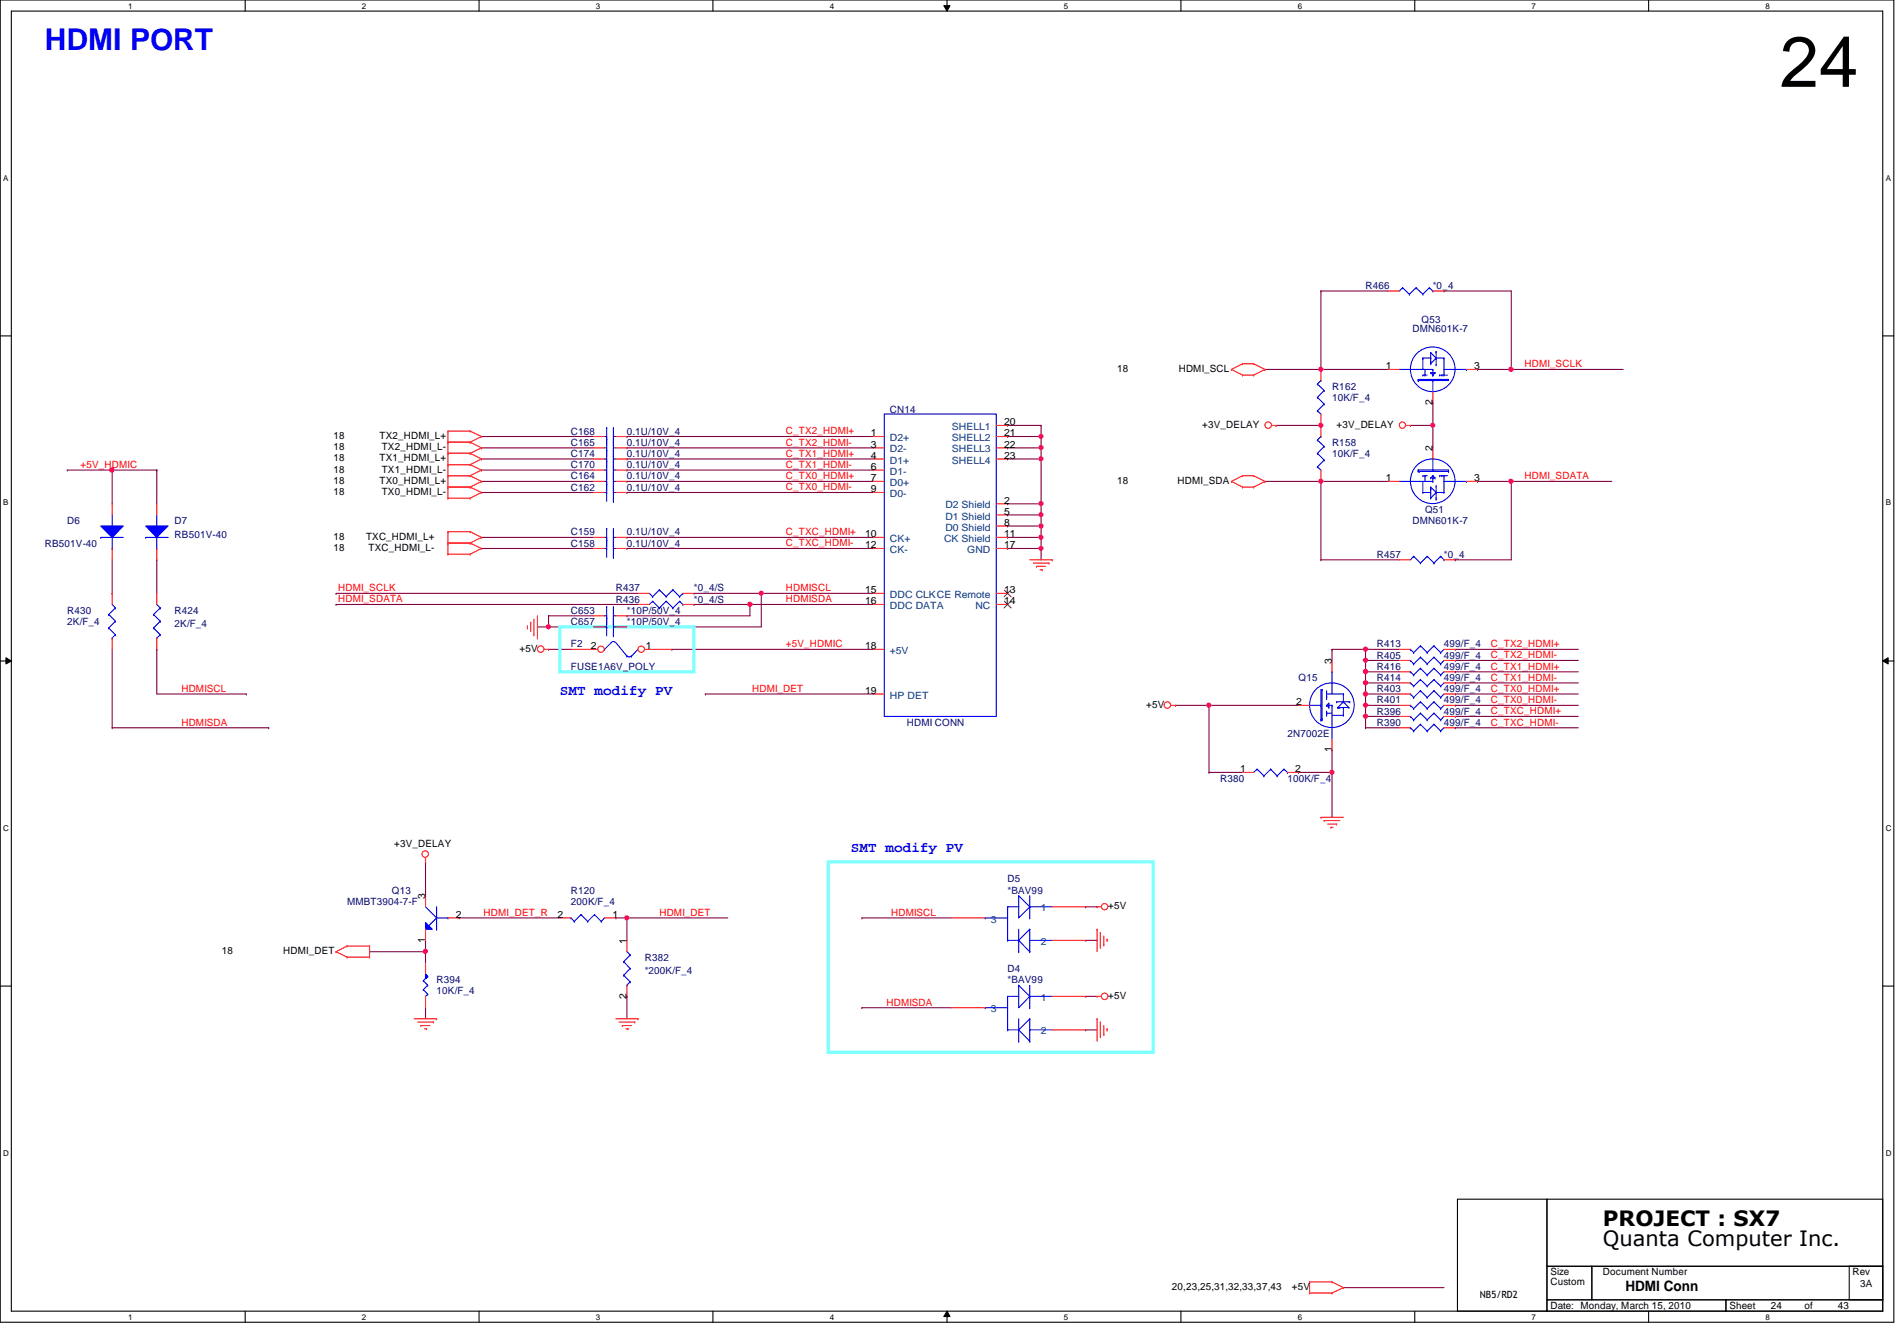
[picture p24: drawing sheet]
<svg xmlns="http://www.w3.org/2000/svg" width="297mm" height="210mm" viewBox="0 0 297 210" stroke-linecap="round" stroke-linejoin="round" font-family="sans-serif">
<defs><g id="words">
<text font-size="11.2" x="278.7" y="13.6">24</text>
<text font-size="4.7" fill="#00f" x="7" y="7.8">HDMI PORT</text>
<g font-size="3.3">
<text x="251" y="191.9">PROJECT : SX7</text>
<text x="251" y="195">Quanta Computer Inc.</text>
</g>
<g font-size="2.2" fill="#00f">
<text x="87.7" y="108.8">SMT modify PV</text>
<text x="133.2" y="133.3">SMT modify PV</text>
</g>
<text font-size="2.2" x="254.5" y="202">HDMI Conn</text>
<g font-size="1.6" fill="#000080">
<text x="213.8" y="45.3">R466</text>
<text x="224.4" y="45.3">*0_4</text>
<text x="221.2" y="51.9">DMN601K-7</text>
<text x="222.6" y="50.5">Q53</text>
<text x="139.4" y="64.7">CN14</text>
<text x="208.6" y="61">R162</text>
<text x="208.6" y="62.8">10K/F_4</text>
<text x="89.4" y="69.8">C165</text>
<text x="89.4" y="71.5">C174</text>
<text x="89.4" y="68">C168</text>
<text x="98.2" y="69.8">0.1U/10V_4</text>
<text x="98.2" y="71.5">0.1U/10V_4</text>
<text x="98.2" y="68">0.1U/10V_4</text>
<text x="208.6" y="69.8">R158</text>
<text x="208.6" y="71.5">10K/F_4</text>
<text x="89.4" y="76.8">C162</text>
<text x="89.4" y="75">C164</text>
<text x="89.4" y="73.3">C170</text>
<text x="98.2" y="76.8">0.1U/10V_4</text>
<text x="98.2" y="75">0.1U/10V_4</text>
<text x="98.2" y="73.3">0.1U/10V_4</text>
<text x="10.5" y="82">D6</text>
<text x="27.3" y="82">D7</text>
<text x="89.4" y="83.8">C159</text>
<text x="98.2" y="83.8">0.1U/10V_4</text>
<text x="221.2" y="82">DMN601K-7</text>
<text x="223.1" y="80.3">Q51</text>
<text x="7" y="85.6">RB501V-40</text>
<text x="27.3" y="84.2">RB501V-40</text>
<text x="89.4" y="85.6">C158</text>
<text x="98.2" y="85.6">0.1U/10V_4</text>
<text x="215.6" y="87.3">R457</text>
<text x="226.1" y="87.3">*0_4</text>
<text x="96.4" y="94.3">R436</text>
<text x="96.4" y="92.5">R437</text>
<text x="108.7" y="94.3">*0_4/S</text>
<text x="108.7" y="92.5">*0_4/S</text>
<text x="10.5" y="96.1">R430</text>
<text x="10.5" y="97.8">2K/F_4</text>
<text x="27.3" y="96.1">R424</text>
<text x="27.3" y="98.2">2K/F_4</text>
<text x="89.4" y="97.8">C657</text>
<text x="89.4" y="101.3">F2</text>
<text x="89.4" y="96.1">C653</text>
<text x="98.2" y="97.8">*10P/50V_4</text>
<text x="98.2" y="96.1">*10P/50V_4</text>
<text x="215.6" y="101.3">R413</text>
<text x="226.1" y="101.3">499/F_4</text>
<text x="89.4" y="104.8">FUSE1A6V_POLY</text>
<text x="203.3" y="106.6">Q15</text>
<text x="215.6" y="103.1">R405</text>
<text x="215.6" y="106.6">R414</text>
<text x="215.6" y="104.8">R416</text>
<text x="226.1" y="103.1">499/F_4</text>
<text x="226.1" y="106.6">499/F_4</text>
<text x="226.1" y="104.8">499/F_4</text>
<text x="142" y="113.6">HDMI CONN</text>
<text x="215.6" y="110.1">R401</text>
<text x="215.6" y="113.6">R390</text>
<text x="215.6" y="111.8">R396</text>
<text x="215.6" y="108.3">R403</text>
<text x="226.1" y="110.1">499/F_4</text>
<text x="226.1" y="113.6">499/F_4</text>
<text x="226.1" y="111.8">499/F_4</text>
<text x="226.1" y="108.3">499/F_4</text>
<text x="201.6" y="115.4">2N7002E</text>
<text x="191" y="122.3">R380</text>
<text x="201.6" y="122.3">100K/F_4</text>
<text x="54.4" y="141.6">MMBT3904-7-F</text>
<text x="61.4" y="139.9">Q13</text>
<text x="89.4" y="139.9">R120</text>
<text x="89.4" y="141.6">200K/F_4</text>
<text x="157.8" y="138.1">D5</text>
<text x="157.8" y="139.9">*BAV99</text>
<text x="68.4" y="153.9">R394</text>
<text x="68.4" y="155.7">10K/F_4</text>
<text x="101" y="150.4">R382</text>
<text x="101" y="152.5">*200K/F_4</text>
<text x="157.8" y="152.1">D4</text>
<text x="157.8" y="153.9">*BAV99</text>
</g>
<g font-size="1.6">
<text x="174.9" y="58.2">18</text>
<text x="184.6" y="58.2">HDMI_SCL</text>
<text x="217" y="57.8">1</text>
<text x="230.8" y="57.8">3</text>
<text x="224.3" y="63.5" transform="rotate(-90 224.3 63.5)">2</text>
<text x="52.2" y="68.7">18</text>
<text x="52.2" y="70.5">18</text>
<text x="59.4" y="68.7">TX2_HDMI_L+</text>
<text x="59.8" y="70.5">TX2_HDMI_L-</text>
<text x="136.4" y="68.3">1</text>
<text x="136.4" y="70.1">3</text>
<text x="136.4" y="71.8">4</text>
<text x="157.2" y="66.5">20</text>
<text x="157.2" y="68.3">21</text>
<text x="157.2" y="70.1">22</text>
<text x="157.2" y="71.8">23</text>
<text x="188.3" y="67">+3V_DELAY</text>
<text x="209.3" y="67">+3V_DELAY</text>
<text x="224.3" y="70.6" transform="rotate(-90 224.3 70.6)">2</text>
<text x="52.2" y="72.2">18</text>
<text x="52.2" y="75.7">18</text>
<text x="52.2" y="74">18</text>
<text x="52.2" y="77.5">18</text>
<text x="59.4" y="72.2">TX1_HDMI_L+</text>
<text x="59.4" y="75.7">TX0_HDMI_L+</text>
<text x="59.8" y="74">TX1_HDMI_L-</text>
<text x="59.8" y="77.5">TX0_HDMI_L-</text>
<text x="136.4" y="75.3">7</text>
<text x="136.4" y="77">9</text>
<text x="136.4" y="73.5">6</text>
<text x="174.9" y="75.7">18</text>
<text x="184.4" y="75.7">HDMI_SDA</text>
<text x="217" y="75.3">1</text>
<text x="230.8" y="75.3">3</text>
<text x="157.2" y="80.6">5</text>
<text x="157.2" y="78.8">2</text>
<text x="157.2" y="82.3">8</text>
<text x="52.2" y="84.5">18</text>
<text x="52.2" y="86.2">18</text>
<text x="57.3" y="84.5">TXC_HDMI_L+</text>
<text x="57.7" y="86.2">TXC_HDMI_L-</text>
<text x="135.5" y="84.1">10</text>
<text x="135.5" y="85.8">12</text>
<text x="157.2" y="84.1">11</text>
<text x="157.2" y="85.8">17</text>
<text x="135.5" y="92.8">15</text>
<text x="135.5" y="94.6">16</text>
<text x="157.2" y="92.8">13</text>
<text x="157.2" y="94.6">14</text>
<text x="92.5" y="101.6">2</text>
<text x="101.1" y="101.6">1</text>
<text x="135.5" y="101.6">18</text>
<text x="81.4" y="102">+5V</text>
<text x="208.5" y="103.9" transform="rotate(-90 208.5 103.9)">3</text>
<text x="135.5" y="108.6">19</text>
<text x="179.5" y="110.8">+5V</text>
<text x="202.9" y="110.4">2</text>
<text x="208.5" y="117.8" transform="rotate(-90 208.5 117.8)">1</text>
<text x="194.2" y="120.9">1</text>
<text x="202.8" y="120.9">2</text>
<text x="61.7" y="132.5">+3V_DELAY</text>
<text x="66.6" y="140.7" transform="rotate(-90 66.6 140.7)">3</text>
<text x="71.4" y="143.6">2</text>
<text x="87.3" y="143.6">2</text>
<text x="95.9" y="143.6">1</text>
<text x="173.5" y="142.3">+5V</text>
<text x="34.7" y="149.4">18</text>
<text x="44.4" y="149.4">HDMI_DET</text>
<text x="66.6" y="147.6" transform="rotate(-90 66.6 147.6)">1</text>
<text x="98.1" y="147.7" transform="rotate(-90 98.1 147.7)">1</text>
<text x="98.1" y="156.3" transform="rotate(-90 98.1 156.3)">2</text>
<text x="173.5" y="156.3">+5V</text>
<text x="183.5" y="201.9">20,23,25,31,32,33,37,43</text>
<text x="202.3" y="201.9">+5V</text>
<text x="231.7" y="203.2">NB5/RD2</text>
<text x="242.8" y="201.2">Custom</text>
<text x="242.8" y="199.6">Size</text>
<text x="251" y="199.6">Document Number</text>
<text x="290.1" y="199.6">Rev</text>
<text x="291.3" y="201.4">3A</text>
<text x="242.8" y="204.9">Date: Monday, March 15, 2010</text>
<text x="270.8" y="204.9">Sheet</text>
<text x="277.3" y="204.9">24</text>
<text x="282.5" y="204.9">of</text>
<text x="287.8" y="204.9">43</text>
</g>
<g font-size="1.6" fill="#f00">
<text x="238.7" y="57.5">HDMI_SCLK</text>
<text x="123.1" y="68">C_TX2_HDMI+</text>
<text x="123.1" y="69.8">C_TX2_HDMI-</text>
<text x="123.1" y="71.5">C_TX1_HDMI+</text>
<text x="12.6" y="73.2">+5V_HDMIC</text>
<text x="123.1" y="73.2">C_TX1_HDMI-</text>
<text x="123.1" y="75">C_TX0_HDMI+</text>
<text x="123.1" y="76.8">C_TX0_HDMI-</text>
<text x="238.7" y="75">HDMI_SDATA</text>
<text x="123.1" y="83.8">C_TXC_HDMI+</text>
<text x="123.1" y="85.5">C_TXC_HDMI-</text>
<text x="53" y="94.3">HDMI_SDATA</text>
<text x="53" y="92.5">HDMI_SCLK</text>
<text x="123.1" y="92.5">HDMISCL</text>
<text x="123.1" y="94.3">HDMISDA</text>
<text x="123.1" y="101.3">+5V_HDMIC</text>
<text x="233.5" y="101.3">C_TX2_HDMI+</text>
<text x="233.5" y="104.8">C_TX1_HDMI+</text>
<text x="233.5" y="106.6">C_TX1_HDMI-</text>
<text x="233.5" y="103">C_TX2_HDMI-</text>
<text x="28.4" y="113.6">HDMISDA</text>
<text x="28.4" y="108.3">HDMISCL</text>
<text x="117.8" y="108.3">HDMI_DET</text>
<text x="233.5" y="108.3">C_TX0_HDMI+</text>
<text x="233.5" y="110.1">C_TX0_HDMI-</text>
<text x="233.5" y="111.8">C_TXC_HDMI+</text>
<text x="233.5" y="113.6">C_TXC_HDMI-</text>
<text x="75.7" y="143.3">HDMI_DET_R</text>
<text x="103.2" y="143.3">HDMI_DET</text>
<text x="139.5" y="143.3">HDMISCL</text>
<text x="138.8" y="157.4">HDMISDA</text>
</g>
<g font-size="1.6" fill="#004080">
<text x="139.4" y="69">D2+</text>
<text x="139.4" y="70.8">D2-</text>
<text x="149.1" y="67.3">SHELL1</text>
<text x="149.1" y="69">SHELL2</text>
<text x="149.1" y="70.8">SHELL3</text>
<text x="139.4" y="76.1">D0+</text>
<text x="139.4" y="77.8">D0-</text>
<text x="139.4" y="72.6">D1+</text>
<text x="139.4" y="74.3">D1-</text>
<text x="149.1" y="72.6">SHELL4</text>
<text x="148" y="81.3">D1 Shield</text>
<text x="148" y="79.6">D2 Shield</text>
<text x="148" y="83.1">D0 Shield</text>
<text x="139.4" y="84.8">CK+</text>
<text x="139.4" y="86.6">CK-</text>
<text x="147.8" y="84.8">CK Shield</text>
<text x="151.5" y="86.6">GND</text>
<text x="139.4" y="93.6">DDC CLKCE Remote</text>
<text x="139.4" y="95.3">DDC DATA</text>
<text x="152.7" y="95.3">NC</text>
<text x="139.4" y="102.4">+5V</text>
<text x="139.4" y="109.3">HP DET</text>
<text x="163" y="142.7">1</text>
<text x="155.1" y="144.4">3</text>
<text x="163" y="147.9">2</text>
<text x="155.1" y="158.5">3</text>
<text x="163" y="156.7">1</text>
<text x="163" y="161.9">2</text>
</g>
<g font-size="1.3">
<text x="20.1" y="1.4">1</text>
<text x="56.7" y="1.4">2</text>
<text x="93.3" y="1.4">3</text>
<text x="129.9" y="1.4">4</text>
<text x="166.6" y="1.4">5</text>
<text x="203.2" y="1.4">6</text>
<text x="239.8" y="1.4">7</text>
<text x="276.4" y="1.4">8</text>
<text x=".5" y="28.3">A</text>
<text x="295.3" y="28.3">A</text>
<text x=".5" y="79.1">B</text>
<text x="295.3" y="79.1">B</text>
<text x=".5" y="130">C</text>
<text x="295.3" y="130">C</text>
<text x=".5" y="180.9">D</text>
<text x="295.3" y="180.9">D</text>
<text x="20.1" y="206.6">1</text>
<text x="56.7" y="206.6">2</text>
<text x="93.3" y="206.6">3</text>
<text x="129.9" y="206.6">4</text>
<text x="166.6" y="206.6">5</text>
<text x="203.2" y="206.6">6</text>
<text x="239.8" y="206.6">7</text>
<text x="276.4" y="206.6">8</text>
</g>
</g></defs>
<path d="M0 0h296.5v207h-296.5zM1.8 1.7h293v203.5h-293z" fill="none" stroke="#000" stroke-width=".17"/>
<g fill="#fff">
<path d="M20.1 .2h.6v1.4h-.6z"/>
<path d="M20.1 205.4h.6v1.4h-.6z"/>
</g>
<path d="M38.4 0v1.7M38.4 205.2v1.8" fill="none" stroke="#000" stroke-width=".17"/>
<g fill="#fff">
<path d="M56.7 .2h.7v1.4h-.7z"/>
<path d="M56.7 205.4h.7v1.4h-.7z"/>
</g>
<path d="M75 0v1.7M75 205.2v1.8" fill="none" stroke="#000" stroke-width=".17"/>
<g fill="#fff">
<path d="M93.3 .2h.7v1.4h-.7z"/>
<path d="M93.3 205.4h.7v1.4h-.7z"/>
</g>
<path d="M111.6 0v1.7M111.6 205.2v1.8" fill="none" stroke="#000" stroke-width=".17"/>
<g fill="#fff">
<path d="M129.9 .2h.7v1.4h-.7z"/>
<path d="M129.9 205.4h.7v1.4h-.7z"/>
</g>
<path d="M148.3 0v1.7M148.3 205.2v1.8" fill="none" stroke="#000" stroke-width=".17"/>
<path d="M147.8 .9h1l-.5 .8zM148.3 205.2l.5 .9h-1z" fill="#000"/>
<path d="M147.8 .9h1l-.5 .8zM148.3 205.2l.5 .9h-1z" fill="none" stroke="#000" stroke-width=".16"/>
<g fill="#fff">
<path d="M166.6 .2h.7v1.4h-.7z"/>
<path d="M166.6 205.4h.7v1.4h-.7z"/>
</g>
<path d="M184.9 0v1.7M184.9 205.2v1.8" fill="none" stroke="#000" stroke-width=".17"/>
<g fill="#fff">
<path d="M203.2 .2h.7v1.4h-.7z"/>
<path d="M203.2 205.4h.7v1.4h-.7z"/>
</g>
<path d="M221.5 0v1.7M221.5 205.2v1.8" fill="none" stroke="#000" stroke-width=".17"/>
<g fill="#fff">
<path d="M239.8 .2h.7v1.4h-.7z"/>
<path d="M239.8 205.4h.7v1.4h-.7z"/>
</g>
<path d="M258.1 0v1.7M258.1 205.2v1.8" fill="none" stroke="#000" stroke-width=".17"/>
<g fill="#fff">
<path d="M276.4 .2h.7v1.4h-.7z"/>
<path d="M276.4 205.4h.7v1.4h-.7z"/>
<path d="M.5 27.1h.8v1.4h-.8z"/>
<path d="M295.3 27.1h.8v1.4h-.8z"/>
<path d="M.5 78h.8v1.4h-.8z"/>
<path d="M295.3 78h.8v1.4h-.8z"/>
</g>
<path d="M0 52.6h1.8M294.8 52.6h1.7" fill="none" stroke="#000" stroke-width=".17"/>
<g fill="#fff">
<path d="M.5 128.9h.9v1.4h-.9z"/>
<path d="M295.3 128.9h.9v1.4h-.9z"/>
</g>
<path d="M0 103.5h1.8M294.8 103.5h1.7" fill="none" stroke="#000" stroke-width=".17"/>
<path d="M.9 103l.9 .5-.9 .4zM294.8 103.5l.9-.5v.9z" fill="#000"/>
<path d="M.9 103l.9 .5-.9 .4zM294.8 103.5l.9-.5v.9z" fill="none" stroke="#000" stroke-width=".16"/>
<g fill="#fff">
<path d="M.5 179.7h.9v1.4h-.9z"/>
<path d="M295.3 179.7h.9v1.4h-.9z"/>
</g>
<path d="M0 154.3h1.8M294.8 154.3h1.7" fill="none" stroke="#000" stroke-width=".17"/>
<path d="M85.9 96.4h.1M85.9 96.4h7M163 84.1h.1M163 84.1v1.8" fill="none" stroke="#800040" stroke-width=".17"/>
<circle cx="163" cy="84.1" r=".32" fill="#f0f"/>
<circle cx="163" cy="84.1" r=".32" fill="none" stroke="#f0f" stroke-width=".17"/>
<path d="M84.2 98.1h.1M84.2 98.1h1.7M163 80.6h.1M163 80.6v1.7" fill="none" stroke="#800040" stroke-width=".17"/>
<circle cx="163" cy="80.6" r=".32" fill="#f0f"/>
<circle cx="163" cy="80.6" r=".32" fill="none" stroke="#f0f" stroke-width=".17"/>
<path d="M85.9 96.4h.1M85.9 98.1h.1M85.9 96.4v1.7M85.9 98.1h7M98.2 96.4h.1M98.2 96.4h19.2" fill="none" stroke="#800040" stroke-width=".17"/>
<circle cx="85.9" cy="98.1" r=".32" fill="#f0f"/>
<circle cx="85.9" cy="98.1" r=".32" fill="none" stroke="#f0f" stroke-width=".17"/>
<g fill="none" stroke="#800040" stroke-width=".17">
<path d="M75.4 68.3h.1M75.4 70.1h.1M75.4 68.3h17.5M75.4 70.1h17.5M98.2 68.3h.1M98.2 70.1h.1M98.2 68.3h38.5M98.2 70.1h38.5M157.8 66.6h.1M157.8 68.3h.1M157.8 70.1h.1M157.8 71.8h.1"/>
<path d="M157.8 78.9h.1M157.8 68.3h5.2M157.8 70.1h5.2M157.8 66.6h5.2M157.8 71.8h5.2M157.8 78.9h5.2M52.6 94.6h.1M52.6 94.6h47.3M75.4 84.1h.1M75.4 85.9h.1M75.4 84.1h17.5M75.4 85.9h17.5"/>
<path d="M98.2 85.9h.1M98.2 85.9h38.5M108.7 94.6h.1M108.7 94.6h8.7M117.4 94.6h.1M117.4 94.6v1.8M119.2 92.9h.1M119.2 92.9h17.5M157.8 80.6h.1M157.8 82.3h.1M157.8 84.1h.1M157.8 84.1h5.2"/>
<path d="M157.8 80.6h5.2M157.8 82.3h5.2M85.9 101.6h.1M85.9 101.6h3.5M105.2 101.6h.1M105.2 101.6h31.5M110.4 108.6h.1M110.4 108.6h26.3M170 141.9h.1M170 141.9h1.8"/>
</g>
<circle cx="119.2" cy="92.9" r=".32" fill="#f0f"/>
<circle cx="119.2" cy="92.9" r=".32" fill="none" stroke="#f0f" stroke-width=".17"/>
<path d="M157.8 85.9h.1M157.8 85.9h5.2" fill="none" stroke="#800040" stroke-width=".17"/>
<circle cx="163" cy="85.8" r=".32" fill="#f0f"/>
<circle cx="163" cy="85.8" r=".32" fill="none" stroke="#f0f" stroke-width=".17"/>
<path d="M163 66.6h.1M163 68.3h.1M163 66.6v3.5" fill="none" stroke="#800040" stroke-width=".17"/>
<circle cx="163" cy="68.3" r=".32" fill="#f0f"/>
<circle cx="163" cy="68.3" r=".32" fill="none" stroke="#f0f" stroke-width=".17"/>
<path d="M163 71.8h.1M163 71.8v7.1" fill="none" stroke="#800040" stroke-width=".17"/>
<circle cx="163" cy="71.8" r=".32" fill="#f0f"/>
<circle cx="163" cy="71.8" r=".32" fill="none" stroke="#f0f" stroke-width=".17"/>
<path d="M163 82.3h.1M163 82.3v1.8" fill="none" stroke="#800040" stroke-width=".17"/>
<circle cx="163" cy="82.3" r=".33" fill="#f0f"/>
<circle cx="163" cy="82.3" r=".33" fill="none" stroke="#f0f" stroke-width=".17"/>
<path d="M163 78.9h.1M163 78.9v1.7M163 85.9h.1M163 85.9v1.7" fill="none" stroke="#800040" stroke-width=".17"/>
<circle cx="163" cy="78.8" r=".33" fill="#f0f"/>
<circle cx="163" cy="78.8" r=".33" fill="none" stroke="#f0f" stroke-width=".17"/>
<path d="M163 70.1h.1M163 70.1v1.7" fill="none" stroke="#800040" stroke-width=".17"/>
<circle cx="163" cy="70.1" r=".33" fill="#f0f"/>
<circle cx="163" cy="70.1" r=".33" fill="none" stroke="#f0f" stroke-width=".17"/>
<path d="M117.4 94.6h.1M117.4 94.6h19.3" fill="none" stroke="#800040" stroke-width=".17"/>
<circle cx="117.4" cy="94.6" r=".33" fill="#f0f"/>
<circle cx="117.4" cy="94.6" r=".33" fill="none" stroke="#f0f" stroke-width=".17"/>
<g fill="none" stroke="#800040" stroke-width=".17">
<path d="M75.4 71.8h.1M75.4 73.6h.1M75.4 77.1h.1M75.4 75.4h.1M75.4 71.8h17.5M75.4 73.6h17.5M75.4 75.4h17.5M75.4 77.1h17.5M98.2 73.6h.1M98.2 71.8h.1M98.2 75.4h.1M98.2 77.1h.1"/>
<path d="M98.2 71.8h38.5M98.2 73.6h38.5M98.2 75.4h38.5M98.2 77.1h38.5M98.2 84.1h.1M98.2 84.1h38.5M189.3 110.4h.1M189.3 110.4h14M170 147.2h.1M170 147.2h1.8"/>
</g>
<circle cx="189.3" cy="110.4" r=".32" fill="#f0f"/>
<circle cx="189.3" cy="110.4" r=".32" fill="none" stroke="#f0f" stroke-width=".17"/>
<path d="M198.1 75.4h.1M198.1 75.4h8.7M213.8 101.6h.1M213.8 105.2h.1M213.8 101.6v1.8M213.8 105.2h5.3M227.9 101.6h.1M227.9 105.2h.1M227.9 101.6h19.2M227.9 105.2h19.2" fill="none" stroke="#800040" stroke-width=".17"/>
<circle cx="213.8" cy="105.1" r=".34" fill="#f0f"/>
<circle cx="213.8" cy="105.1" r=".34" fill="none" stroke="#f0f" stroke-width=".17"/>
<path d="M213.8 106.9h.1M213.8 106.9h5.3M227.9 106.9h.1M227.9 106.9h19.2" fill="none" stroke="#800040" stroke-width=".17"/>
<circle cx="213.8" cy="106.9" r=".33" fill="#f0f"/>
<circle cx="213.8" cy="106.9" r=".33" fill="none" stroke="#f0f" stroke-width=".17"/>
<path d="M198.1 57.8h.1M198.1 57.8h19.2M206.8 57.8h.1" fill="none" stroke="#800040" stroke-width=".17"/>
<circle cx="206.8" cy="57.8" r=".32" fill="#f0f"/>
<circle cx="206.8" cy="57.8" r=".32" fill="none" stroke="#f0f" stroke-width=".17"/>
<path d="M206.8 75.4h.1M206.8 75.4h10.5" fill="none" stroke="#800040" stroke-width=".17"/>
<circle cx="206.8" cy="75.3" r=".32" fill="#f0f"/>
<circle cx="206.8" cy="75.3" r=".32" fill="none" stroke="#f0f" stroke-width=".17"/>
<path d="M224.4 66.6h.1M224.4 66.6v3.5" fill="none" stroke="#800040" stroke-width=".17"/>
<circle cx="224.3" cy="66.6" r=".32" fill="#f0f"/>
<circle cx="224.3" cy="66.6" r=".32" fill="none" stroke="#f0f" stroke-width=".17"/>
<path d="M236.6 57.8h.1M236.6 57.8h17.6M199.8 66.6h.1M199.8 66.6h7M236.6 75.4h.1M236.6 75.4h15.8M208.6 101.6h.1M208.6 101.6v1.8M208.6 101.6h5.2M213.8 103.4h.1M213.8 103.4v1.8" fill="none" stroke="#800040" stroke-width=".17"/>
<circle cx="206.8" cy="66.6" r=".32" fill="#f0f"/>
<circle cx="206.8" cy="66.6" r=".32" fill="none" stroke="#f0f" stroke-width=".17"/>
<path d="M208.6 120.9h.1M208.6 120.9v7" fill="none" stroke="#800040" stroke-width=".17"/>
<circle cx="208.5" cy="120.9" r=".32" fill="#f0f"/>
<circle cx="208.5" cy="120.9" r=".32" fill="none" stroke="#f0f" stroke-width=".17"/>
<path d="M220.8 66.6h.1M224.4 63.1h.1M224.4 63.1v3.5h-3.6M213.8 108.6h.1M213.8 108.6h5.3M227.9 108.6h.1M227.9 108.6h19.2" fill="none" stroke="#800040" stroke-width=".17"/>
<circle cx="213.8" cy="108.6" r=".34" fill="#f0f"/>
<circle cx="213.8" cy="108.6" r=".34" fill="none" stroke="#f0f" stroke-width=".17"/>
<path d="M213.8 110.4h.1M213.8 110.4h5.3M227.9 110.4h.1M227.9 110.4h19.2" fill="none" stroke="#800040" stroke-width=".17"/>
<circle cx="213.8" cy="110.4" r=".33" fill="#f0f"/>
<circle cx="213.8" cy="110.4" r=".33" fill="none" stroke="#f0f" stroke-width=".17"/>
<path d="M213.8 112.1h.1M213.8 110.4h.1M213.8 106.9h.1M213.8 105.2h.1M213.8 108.6h.1M213.8 101.6h.1M213.8 105.2v8.7M213.8 101.6h5.3" fill="none" stroke="#800040" stroke-width=".17"/>
<circle cx="213.8" cy="101.6" r=".33" fill="#f0f"/>
<circle cx="213.8" cy="101.6" r=".33" fill="none" stroke="#f0f" stroke-width=".17"/>
<path d="M213.8 112.1h.1M213.8 112.1h5.3M227.9 112.1h.1M227.9 112.1h19.2" fill="none" stroke="#800040" stroke-width=".17"/>
<circle cx="213.8" cy="112.1" r=".33" fill="#f0f"/>
<circle cx="213.8" cy="112.1" r=".33" fill="none" stroke="#f0f" stroke-width=".17"/>
<path d="M213.8 113.9h.1M213.8 103.4h.1M213.8 113.9h5.3M213.8 103.4h5.3M227.9 113.9h.1M227.9 103.4h.1M227.9 113.9h19.2M227.9 103.4h19.2" fill="none" stroke="#800040" stroke-width=".17"/>
<circle cx="213.8" cy="103.4" r=".33" fill="#f0f"/>
<circle cx="213.8" cy="103.4" r=".33" fill="none" stroke="#f0f" stroke-width=".17"/>
<g fill="none" stroke="#800040" stroke-width=".17">
<path d="M10.5 73.6h.1M10.5 73.6h14.1M17.6 73.6h.1M17.6 73.6v5.3M24.6 73.6h.1M52.6 92.9h.1M52.6 92.9h47.3M184.1 110.4h.1M184.1 110.4h5.2M189.3 110.4h.1M189.3 110.4v10.5M208.6 117.4h.1"/>
<path d="M208.6 117.4v3.5h-5.3M189.3 120.9h.1M189.3 120.9h5.3M203.3 120.9h.1M210.4 201.5h.1M210.4 201.5h15.7"/>
</g>
<circle cx="17.5" cy="73.6" r=".34" fill="#f0f"/>
<circle cx="17.5" cy="73.6" r=".34" fill="none" stroke="#f0f" stroke-width=".17"/>
<path d="M24.6 73.6h.1M24.6 73.6v5.3M17.6 92.9h.1M17.6 87.6v5.3M17.6 113.9h.1M17.6 101.6v12.3M17.6 113.9h24.5M24.6 108.6h14M38.6 108.6h.1M42.1 113.9h.1M57.9 149h.1M57.9 149h8.7" fill="none" stroke="#800040" stroke-width=".17"/>
<circle cx="66.6" cy="148.9" r=".33" fill="#f0f"/>
<circle cx="66.6" cy="148.9" r=".33" fill="none" stroke="#f0f" stroke-width=".17"/>
<g fill="none" stroke="#800040" stroke-width=".17">
<path d="M66.6 134.9h.1M66.6 134.9v5.3M66.6 147.2h.1M66.6 149h.1M66.6 157.7h.1M66.6 147.2v3.5M66.6 157.7v1.8M71.9 143.7h.1M71.9 143.7h15.8M96.4 143.7h.1M96.4 143.7h17.6M98.2 143.7h.1"/>
<path d="M98.2 156h.1M98.2 143.7v3.5M98.2 156v3.5"/>
</g>
<circle cx="98.1" cy="143.7" r=".33" fill="#f0f"/>
<circle cx="98.1" cy="143.7" r=".33" fill="none" stroke="#f0f" stroke-width=".17"/>
<g fill="none" stroke="#800040" stroke-width=".17">
<path d="M206.8 45.6h.1M206.8 57.8h.1M206.8 45.6h10.5M206.8 45.6v12.2M226.1 45.6h.1M226.1 45.6h10.5v12.2M236.6 57.8h.1M135 143.7h.1M135 157.7h.1M135 143.7h14M135 157.7h14M170 156h.1"/>
<path d="M170 156h1.8M170 161.2h.1M170 161.2h1.8"/>
</g>
<circle cx="236.6" cy="57.8" r=".33" fill="#f0f"/>
<circle cx="236.6" cy="57.8" r=".33" fill="none" stroke="#f0f" stroke-width=".17"/>
<path d="M231.3 57.8h.1M231.3 57.8h5.3M206.8 75.4h.1M206.8 75.4v12.2M236.6 75.4h.1M236.6 75.4v12.2h-8.7M206.8 87.6h.1M206.8 87.6h12.3M227.9 87.6h.1" fill="none" stroke="#800040" stroke-width=".17"/>
<circle cx="236.6" cy="75.3" r=".33" fill="#f0f"/>
<circle cx="236.6" cy="75.3" r=".33" fill="none" stroke="#f0f" stroke-width=".17"/>
<path d="M231.3 75.4h.1M231.3 75.4h5.3M24.6 87.6h.1M24.6 87.6v5.3M98.2 98.1h.1M108.7 92.9h.1M108.7 92.9h10.5M119.2 92.9h.1M119.2 92.9v5.2h-21M24.6 101.6h.1M24.6 101.6v7" fill="none" stroke="#800040" stroke-width=".17"/>
<g fill="none" stroke="#f00" stroke-width=".17">
<path d="M192.8 57.8h.1M192.8 57.8l1.8 .9M194.6 56.9h.1M194.6 58.7h.1M194.6 56.9l-1.8 .9M194.6 56.9h1.7M194.6 58.7h1.7M196.3 56.9h.1M196.3 58.7h.1M196.3 56.9l1.8 .9M198.1 57.8h.1M198.1 57.8l-1.8 .9"/>
<path d="M70.1 71h.1M70.1 69.2h.1M70.1 67.5h.1M70.1 74.5h.1M70.1 72.7h.1M70.1 76.2h.1M70.1 78h.1M70.1 71h3.5M70.1 67.5v10.5M70.1 69.2h3.5M70.1 67.5h3.5M70.1 74.5h3.5"/>
<path d="M70.1 72.7h3.5M70.1 76.2h3.5M70.1 78h3.5M73.6 71h.1M73.6 69.2h.1M73.6 67.5h.1M73.6 74.5h.1M73.6 72.7h.1M73.6 76.2h.1M73.6 78h.1M73.6 69.2l1.8 .9M73.6 67.5l1.8 .8"/>
<path d="M73.6 72.7l1.8 .9M73.6 71l1.8 .8M73.6 74.5l1.8 .9M73.6 76.2l1.8 .9M75.4 70.1h.1M75.4 68.3h.1M75.4 73.6h.1M75.4 71.8h.1M75.4 75.4h.1M75.4 77.1h.1M75.4 70.1l-1.8 .9M75.4 68.3l-1.8 .9"/>
<path d="M75.4 73.6l-1.8 .9M75.4 71.8l-1.8 .9M75.4 75.4l-1.8 .8M75.4 77.1l-1.8 .9M192.8 75.4h.1M192.8 75.4l1.8 .8M194.6 74.5h.1M194.6 76.2h.1M194.6 74.5h1.7M194.6 76.2h1.7M194.6 74.5l-1.8 .9M196.3 74.5h.1"/>
<path d="M196.3 76.2h.1M196.3 74.5l1.8 .9M198.1 75.4h.1M198.1 75.4l-1.8 .8M199.1 66.6h.7M199.8 66.6h.1M220.1 66.6h.7M220.8 66.6h.1M70.1 85h.1M70.1 83.2h.1M70.1 86.7h.1M70.1 83.2v3.5"/>
<path d="M70.1 85h3.5M70.1 83.2h3.5M70.1 86.7h3.5M73.6 85h.1M73.6 83.2h.1M73.6 86.7h.1M73.6 83.2l1.8 .9M73.6 85l1.8 .9M75.4 84.1h.1M75.4 85.9h.1M75.4 84.1l-1.8 .9M75.4 85.9l-1.8 .8"/>
<path d="M82.6 98.3h.1M82.6 98v.3M83.1 97.4h.1M83.1 97.4v1.4M83.6 99.4h.1M83.6 96.9v2.5M84.2 99.9h.1M84.2 96.4v3.5M92.9 84.1h1.8M96.4 84.1h1.8M99.9 94.6h1.8M106.9 94.6h1.8"/>
<path d="M161.2 87.6h3.6M161.8 88.1h2.4M162.3 88.6h.1M162.3 88.6h1.4M162.9 89.2h.3M163.2 89.2h.1M164.2 88.1h.1M164.8 87.6h.1M85.2 101.6h.7M85.9 101.6h.1M183.3 110.4h.8M184.1 110.4h.1"/>
<path d="M219.1 103.4h1.7M219.1 106.9h1.7M226.1 103.4h1.8M226.1 106.9h1.8M66.6 134.9h.1M66.6 134.2v.7M206.8 127.9h.1M206.8 127.9h3.6M207.3 128.4h.1M207.3 128.4h2.5M207.9 129h1.4M208.4 129.5h.1"/>
<path d="M208.4 129.5h.3M209.3 129h.1M52.6 149h.1M52.6 149l1.8 .8M54.4 148.1h.1M54.4 149.8h.1M54.4 148.1h3.5M54.4 148.1l-1.8 .9M54.4 149.8h3.5M57.9 149.8h.1M57.9 148.1h.1M57.9 148.1v1.7"/>
<path d="M64.9 159.5h3.5M65.4 160h2.5M67.9 160h.1M68.4 159.5h.1M96.4 159.5h3.5M96.9 160h2.5M99.4 160h.1M99.9 159.5h.1M171.8 145.5h.1M171.8 141.9h.1M171.8 159.5h.1M171.8 156h.1"/>
<path d="M171.8 145.5v3.5M171.8 159.5v3.5M171.8 141.9h.7M171.8 156h.7M172.3 146h.1M172.3 160h.1M172.3 146v2.4M172.3 160v2.4M172.8 147.9h.1M172.8 146.5v1.4M173.4 147h.1M173.4 147v.4"/>
<path d="M65.9 160.5h.1M65.9 160.5h1.4M66.5 161h.3M66.8 161h.1M97.4 160.5h.1M97.4 160.5h1.5M98 161h.3M98.3 161h.1M172.8 161.9h.1M172.8 160.5v1.4M173.4 161h.1M173.4 161v.4"/>
<path d="M205.1 200.7h.1M205.1 202.4h.1M205.1 200.7h3.5M205.1 200.7v1.7M205.1 202.4h3.5M208.6 200.7h.1M208.6 202.4h.1M208.6 200.7l1.8 .8M210.4 201.5h.1M210.4 201.5l-1.8 .9"/>
<circle cx="198.6" cy="66.5" r=".51"/>
<circle cx="219.6" cy="66.5" r=".5"/>
<circle cx="84.7" cy="101.6" r=".51"/>
<circle cx="182.8" cy="110.4" r=".51"/>
<circle cx="66.6" cy="133.7" r=".51"/>
<circle cx="173" cy="156" r=".51"/>
<circle cx="173" cy="141.9" r=".5"/>
</g>
<path d="M228.2 187.7h14v17.5h-14zM242.2 187.7h52.6v10.5h-52.6zM242.2 198.2h7.1v5.3h-7.1zM249.3 198.2h45.5v5.3h-45.5zM289.6 198.2h5.2v5.3h-5.2zM242.2 203.5h28.1v1.7h-28.1zM270.3 203.5h24.5v1.7h-24.5z" fill="none" stroke="#000" stroke-width=".17"/>
<path d="M87.7 98.1h21v7.1h-21zM129.7 134.9h50.8v29.8h-50.8z" fill="none" stroke="#80ffff" stroke-width=".51"/>
<g fill="none" stroke="#00f" stroke-width=".17">
<path d="M94.7 84.1h.3M95 82.7h.1M95 84.1h.1M95 82.7v2.8M96.1 84.1h.1M96.1 85.5h.1M96.1 84.1h.3M96.1 82.7v2.8M102.2 94.1h.1M102.2 94.1l-.5 .5M102.2 94.1l1 1.1M103.2 95.2h.1"/>
<path d="M104.3 94.1h.1M104.3 94.1l-1.1 1.1M104.3 94.1l1.1 1.1M105.4 95.2h.1M106.4 94.1h.1M106.4 94.1l-1 1.1M106.4 94.1l.5 .5M106.9 94.6h.1M220.8 103.4h.1M220.8 106.9h.1M220.8 103.4l.6 .5M220.8 106.9l.6 .5"/>
<path d="M221.4 103.9h.1M221.4 107.4h.1M222.4 102.9h.1M222.4 106.4h.1M222.4 102.9l1.1 1M222.4 102.9l-1 1M222.4 106.4l1.1 1M222.4 106.4l-1 1M223.5 103.9h.1M223.5 107.4h.1M224.5 102.9h.1M224.5 106.4h.1"/>
<path d="M224.5 102.9l1.1 1M224.5 102.9l-1 1M224.5 106.4l1.1 1M224.5 106.4l-1 1M225.6 103.9h.1M225.6 107.4h.1M226.1 103.4l-.5 .5M226.1 106.9l-.5 .5"/>
</g>
<path d="M66.6 144.4l1.1 1.1h-1.1z" fill-rule="evenodd" fill="#00f"/>
<path d="M66.6 144.4l1.1 1.1h-1.1zM66.6 141.9l1.8 1.8M67.1 144.9h.1M68.4 143.7h.1M68.4 145.5h.1M68.4 143.7l-1.3 1.2M68.4 141.9v3.6M68.4 143.7h1.7M70.1 143.7h.1" fill="none" stroke="#00f" stroke-width=".17"/>
<path d="M66.6 140.2v1.7M66.6 145.5v1.7M70.1 143.7h1.8" fill="none" stroke="#f00" stroke-width=".17"/>
<path d="M22.8 82.3h3.5l-1.7 1.8z" fill="#00f"/>
<g fill="none" stroke="#00f" stroke-width=".17">
<path d="M219.1 57.8h5.3M222.1 59.6h.1M222.1 59.4h.1M222.1 59.4h4.7M222.1 59.4v.2M222.2 59.4h.1M222.8 58.7h.1M222.8 56h.1M222.8 58.7h.7M222.8 56v1.8M222.8 56h1.2M223.1 58.7h.1"/>
<path d="M223.1 57.8v.9M224 56h.1M224 58.3h.1M224 55.2h.1M224 56.8h.1M224 56.9h.1M224 56.6h.1M224 58.3h.7M224 58.3l.4 .4M224 55.2l.9 .8M224 55.2v1.7M224.4 57.8h.1"/>
<path d="M224.4 59.6h.1M224.4 58.3h.1M224.4 58.7h.1M224.4 57.8v.5M224.4 59.6v1.7M224.7 58.3h.1M224.7 58.3l-.3 .4M224.9 56h.1M224.9 57.1h.1M224.9 55h.1M224.9 56h1.2M224.9 56l-.9 .9"/>
<path d="M224.9 55v2.1M225.4 58.7h.1M225.4 58.7h1.2M225.8 58.7h.1M226.1 58.7h.1M226.1 56h.1M226.1 57.8h3.5M226.1 56v2.7M226.8 59.4h.1M226.8 59.4v.2h-4.7M229.6 57.8h.1M94.7 77.1h.3"/>
<path d="M94.7 70.1h.3M95 75.7h.1M95 77.1h.1M95 68.7h.1M95 70.1h.1M95 68.7v2.8M95 75.7v2.8M96.1 77.1h.1M96.1 78.5h.1M96.1 70.1h.1M96.1 71.5h.1M96.1 77.1h.3"/>
<path d="M96.1 68.7v2.8M96.1 75.7v2.8M96.1 70.1h.3M219.1 75.4h5.3M222.1 73.6h.1M222.1 73.8h.1M222.1 73.6h4.7v.2M222.1 73.6v.2M222.1 73.8h4.7M222.2 73.8h.1M222.8 74.5h.1M222.8 77.1h.1"/>
<path d="M222.8 75.4v1.7M222.8 74.5h.7M222.8 77.1h1.2M223.1 74.5h.1M223.1 74.5v.9M224 77.1h.1M224 74.8h.1M224 78h.1M224 76.4h.1M224 76.2h.1M224 76.6h.1M224 76.2v1.8"/>
<path d="M224 74.8h.7M224 76.2l.9 .9M224.4 75.4h.1M224.4 73.6h.1M224.4 74.8h.1M224.4 74.5h.1M224.4 71.8v1.8M224.4 74.8v.6M224.4 74.5l-.4 .3M224.4 74.5l.3 .3M224.7 74.8h.1M224.9 77.1h.1"/>
<path d="M224.9 76h.1M224.9 78.1h.1M224.9 76v2.1M224.9 77.1h1.2M224.9 77.1l-.9 .9M225.4 74.5h.1M225.4 74.5h1.2M225.8 74.5h.1M226.1 74.5h.1M226.1 77.1h.1M226.1 74.5v2.6M226.1 75.4h3.5"/>
<path d="M226.8 73.8h.1M229.6 75.4h.1M22.8 82.3h3.5l-1.7 1.8zM22.8 84.1h.1M22.8 84.1h3.5M24.6 82.3h.1M24.6 85.9h.1M24.6 80.6v1.7M24.6 84.1v1.8M94.7 98.1h.3M95 96.7h.1M95 98.1h.1"/>
<path d="M95 96.7v2.8M96.1 98.1h.1M96.1 99.5h.1M96.1 96.7v2.8M96.1 98.1h.3M101.7 92.9l.5 .5M102.2 93.4h.1M103.2 92.3h.1M103.2 92.3l-1 1.1M103.2 92.3l1.1 1.1M104.3 93.4h.1M105.4 92.3h.1"/>
<path d="M105.4 92.3l-1.1 1.1M105.4 92.3l1 1.1M106.4 93.4h.1M106.9 92.9h.1M106.9 92.9l-.5 .5M220.8 110.4h.1M220.8 113.9h.1M220.8 110.4l.6 .5M220.8 113.9l.6 .5M221.4 110.9h.1M221.4 114.4h.1M222.4 109.9h.1"/>
<path d="M222.4 113.4h.1M222.4 109.9l1.1 1M222.4 109.9l-1 1M222.4 113.4l1.1 1M222.4 113.4l-1 1M223.5 110.9h.1M223.5 114.4h.1M224.5 109.9h.1M224.5 113.4h.1M224.5 109.9l1.1 1M224.5 109.9l-1 1M224.5 113.4l1.1 1"/>
<path d="M224.5 113.4l-1 1M225.6 110.9h.1M225.6 114.4h.1M226.1 110.4l-.5 .5M226.1 113.9l-.5 .5M89.4 143.7h.1M89.4 143.7l.5 .5M89.9 144.2h.1M91 143.2h.1M91 143.2l1 1M91 143.2l-1.1 1M92 144.2h.1"/>
<path d="M93.1 143.2h.1M93.1 143.2l1 1M93.1 143.2l-1.1 1M94.1 144.2h.1M94.7 143.7l-.6 .5M97.7 150.5h.1M97.7 152.7h.1M97.7 150.5l1 1.1M97.7 152.7l1 1M98.2 154.2h.1M98.2 149l.5 .5M98.7 149.5h.1"/>
<path d="M98.7 151.6h.1M98.7 153.7h.1M98.7 149.5l-1 1M98.7 151.6l-1 1.1M98.7 153.7l-.5 .5"/>
<circle cx="224.3" cy="57.8" r="3.5"/>
<circle cx="224.3" cy="75.3" r="3.5"/>
</g>
<g fill="none" stroke="#f00" stroke-width=".17">
<path d="M217.3 57.8h1.8M229.6 57.8h1.7M24.6 78.9v1.7M92.9 77.1h1.8M92.9 70.1h1.8M96.4 77.1h1.8M96.4 70.1h1.8M217.3 75.4h1.8M224.4 61.3v1.8M224.4 70.1v1.7M229.6 75.4h1.7M24.6 85.9v1.7"/>
<path d="M92.9 98.1h1.8M96.4 98.1h1.8M99.9 92.9h1.8M106.9 92.9h1.8M219.1 110.4h1.7M219.1 113.9h1.7M226.1 110.4h1.8M226.1 113.9h1.8M87.7 143.7h1.7M94.7 143.7h1.7M98.2 147.2v1.8M98.2 154.2v1.8"/>
</g>
<path d="M15.8 82.3h3.5l-1.7 1.8z" fill="#00f"/>
<g fill="none" stroke="#00f" stroke-width=".17">
<path d="M206.8 59.6h.1M206.8 59.6l-.5 .5M94.7 75.4h.3M94.7 71.8h.3M95 74h.1M95 75.4h.1M95 70.4h.1M95 71.8h.1M95 70.4v2.8M95 74v2.8M96.1 75.4h.1M96.1 76.8h.1"/>
<path d="M96.1 71.8h.1M96.1 73.2h.1M96.1 70.4v2.8M96.1 74v2.8M96.1 75.4h.3M96.1 71.8h.3M206.3 64.3h.1M206.3 62.2h.1M206.3 60.1h.1M206.3 73.1h.1M206.3 71h.1M206.3 68.9h.1"/>
<path d="M206.3 64.3l.5 .5M206.3 62.2l1 1M206.3 60.1l1 1M206.3 73.1l.5 .5M206.3 71l1 1M206.3 68.9l1 1M206.8 68.3h.1M206.8 68.3l-.5 .6M207.3 63.2h.1M207.3 61.1h.1M207.3 72h.1M207.3 69.9h.1"/>
<path d="M207.3 63.2l-1 1.1M207.3 61.1l-1 1.1M207.3 72l-1 1.1M207.3 69.9l-1 1.1M15.8 82.3h3.5l-1.7 1.8zM15.8 84.1h.1M15.8 84.1h3.5M17 96.2h.1M17 98.3h.1M17 96.2l1.1 1M17 98.3l1.1 1.1M17.6 82.3h.1"/>
<path d="M17.6 85.9h.1M17.6 99.9h.1M17.6 80.6v1.7M17.6 84.1v1.8M17.6 94.6l.5 .6M18.1 95.2h.1M18.1 97.2h.1M18.1 99.4h.1M18.1 95.2l-1.1 1M18.1 97.2l-1.1 1.1M18.1 99.4l-.5 .5M24 96.2h.1"/>
<path d="M24 98.3h.1M24 96.2l1.1 1M24 98.3l1.1 1.1M24.6 99.9h.1M24.6 94.6l.5 .6M25.1 95.2h.1M25.1 97.2h.1M25.1 99.4h.1M25.1 95.2l-1.1 1M25.1 97.2l-1.1 1.1M25.1 99.4l-.5 .5M94.7 85.9h.3"/>
<path d="M95 84.5h.1M95 85.9h.1M95 84.5v2.7M96.1 85.9h.1M96.1 87.2h.1M96.1 85.9h.3M96.1 84.5v2.7M94.7 101.6h.1M96.3 100.6a.38 .38 0 0 0-.6 0l-1 1M96.4 100.6l1.8 2.1M98.2 102.7h.1M98.2 102.7a.42 .42 0 0 0 .6 0"/>
<path d="M98.9 102.7h.1M99.9 101.6l-1 1.1M220.8 112.1h.1M220.8 105.2h.1M220.8 112.1l.6 .6M220.8 105.2l.6 .5M221.4 112.7h.1M221.4 105.7h.1M222.4 111.6h.1M222.4 104.6h.1M222.4 111.6l1.1 1.1M222.4 111.6l-1 1.1"/>
<path d="M222.4 104.6l1.1 1.1M222.4 104.6l-1 1.1M223.5 112.7h.1M223.5 105.7h.1M224.5 111.6h.1M224.5 104.6h.1M224.5 111.6l1.1 1.1M224.5 111.6l-1 1.1M224.5 104.6l1.1 1.1M224.5 104.6l-1 1.1M225.6 112.7h.1M225.6 105.7h.1"/>
<path d="M226.1 112.1l-.5 .6M226.1 105.2l-.5 .5M196.8 120.4h.1M196.8 120.4l-.5 .5M196.8 120.4l1.1 1.1M197.9 121.5h.1M199 120.4h.1M199 120.4l-1.1 1.1M199 120.4l1 1.1M200 121.5h.1M201 120.4h.1M201 120.4l-1 1.1"/>
<path d="M201 120.4l.6 .5M201.6 120.9h.1"/>
</g>
<g fill="none" stroke="#f00" stroke-width=".17">
<path d="M206.8 57.8v1.8M17.6 78.9v1.7M92.9 75.4h1.8M92.9 71.8h1.8M96.4 75.4h1.8M96.4 71.8h1.8M206.8 64.8v3.5M206.8 73.6v1.8M17.6 85.9v1.7M17.6 92.9v1.7M17.6 99.9v1.7M24.6 92.9v1.7"/>
<path d="M24.6 99.9v1.7M92.9 85.9h1.8M96.4 85.9h1.8M219.1 112.1h1.7M219.1 105.2h1.7M226.1 112.1h1.8M226.1 105.2h1.8M194.6 120.9h1.7M201.6 120.9h1.7"/>
</g>
<circle cx="100.4" cy="101.6" r=".5" fill="#fff"/>
<g fill="none" stroke="#f00" stroke-width=".17">
<path d="M101 101.6h4.2"/>
<circle cx="100.4" cy="101.6" r=".5"/>
</g>
<circle cx="94.1" cy="101.6" r=".5" fill="#fff"/>
<g fill="none" stroke="#f00" stroke-width=".17">
<path d="M92.9 73.6h1.8M92.9 68.3h1.8M96.4 73.6h1.8M96.4 68.3h1.8M219.1 87.6h1.7M226.1 87.6h1.8M89.4 101.6h4.2M203.3 110.4h1.8M208.6 103.4v1.8M208.6 115.7v1.7M219.1 108.6h1.7M226.1 108.6h1.8"/>
<circle cx="94.1" cy="101.6" r=".5"/>
</g>
<g fill="none" stroke="#00f" stroke-width=".17">
<path d="M94.7 73.6h.3M94.7 68.3h.3M95 72.2h.1M95 73.6h.1M95 66.9h.1M95 68.3h.1M95 66.9v2.8M95 72.2v2.8M96.1 73.6h.1M96.1 75h.1M96.1 68.3h.1M96.1 69.7h.1"/>
<path d="M96.1 73.6h.3M96.1 66.9v2.8M96.1 72.2v2.8M96.1 68.3h.3M221.4 87.1h.1M221.4 87.1l-.6 .5M221.4 87.1l1 1M222.4 88.1h.1M223.5 87.1h.1M223.5 87.1l-1.1 1M223.5 87.1l1 1M224.5 88.1h.1"/>
<path d="M225.6 87.1h.1M225.6 87.1l-1.1 1M225.6 87.1l.5 .5M226.1 87.6h.1M205.1 110.4h1.7M206.8 112.7h.1M206.8 110.4h.1M206.8 112.7h.2M207 107.9h.1M207 112.5h.1M207 112.7h.1M207 107.9h-.2v4.8"/>
<path d="M207 107.9v4.8M207.7 108.6h.1M207.7 109h.1M207.7 109.3h.1M207.7 111.6h.1M207.7 112h.1M207.7 110.4h.1M207.7 108.6h2.7M207.7 108.1v1.2M207.7 111.3v.7M207.7 111.6h.9M207.7 110.4l.4 .3"/>
<path d="M208.1 110.4h.1M208.1 110.7h.1M208.1 110.1h.1M208.1 110.4h.5M208.1 110.1v.6M208.1 110.1l-.4 .3M208.6 110.4h.1M208.6 105.2h.1M208.6 105.2v3.4M208.6 110.4v5.3M208.6 112h1.8M209.3 109.9h.1"/>
<path d="M209.3 109.9h2.1M209.5 110.7h.1M209.5 110.7h1.7M209.6 110.7h.1M209.8 110.7h.1M210.4 112h.1M210.4 110.7h.1M210.4 108.6h.1M210.4 109.9h.1M210.4 108.6v1.3M210.4 110.7v1.3M210.4 109.9l.8 .8"/>
<path d="M210.4 109.9l-.9 .8M211.2 110.7h.1M211.4 109.9h.1M220.8 108.6h.1M220.8 108.6l.6 .6M221.4 109.2h.1M222.4 108.1h.1M222.4 108.1l1.1 1.1M222.4 108.1l-1 1.1M223.5 109.2h.1M224.5 108.1h.1M224.5 108.1l1.1 1.1"/>
<path d="M224.5 108.1l-1 1.1M225.6 109.2h.1M226.1 108.6l-.5 .6M66.3 153.5h.1M66.3 154.9h.1M66.3 153.5l.7 .7M66.3 154.9l.7 .7M66.6 156h.1M66.6 152.4l.4 .4M67 152.8h.1M67 154.2h.1M67 155.6h.1"/>
<path d="M67 152.8l-.7 .7M67 154.2l-.7 .7M67 155.6l-.4 .4"/>
<circle cx="208.5" cy="110.4" r="3.5"/>
</g>
<path d="M66.6 152.4l.4 .4-.4 .4 .4-.4-.4 .4z" fill-rule="evenodd" fill="#00f"/>
<g fill="none" stroke="#00f" stroke-width=".17">
<path d="M219.6 45h.1M219.6 45l-.5 .6M219.6 45l1.1 1.1M220.7 46.1h.1M221.7 45h.1M221.7 45l-1 1.1M221.7 45l1.1 1.1M222.8 46.1h.1M223.8 45h.1M223.8 45l-1 1.1M223.8 45l.6 .6M224.4 45.6h.1"/>
<path d="M138.5 64.8h17.5v47.3h-17.5zM94.7 96.4h.3M95 95h.1M95 96.4h.1M95 95v2.8M96.1 96.4h.1M96.1 97.8h.1M96.1 96.4h.3M96.1 95v2.8M220.8 101.6h.1M220.8 101.6l.6 .6M221.4 102.2h.1"/>
<path d="M222.4 101.1h.1M222.4 101.1l1.1 1.1M222.4 101.1l-1 1.1M223.5 102.2h.1M224.5 101.1h.1M224.5 101.1l1.1 1.1M224.5 101.1l-1 1.1M225.6 102.2h.1M226.1 101.6l-.5 .6M66.6 152.4l.4 .4-.4 .4 .4-.4-.4 .4zM154.3 143.7h.1M154.3 157.7h.1"/>
<path d="M154.3 143.7h3.5M154.3 157.7h3.5M157.8 141.9h.1M157.8 147.2h.1M157.8 156h.1M157.8 141.9h1.7M157.8 147.2h1.7M157.8 141.9v5.3M157.8 156v5.2M157.8 156h1.7M159.5 149h.1M159.5 147.2h.1"/>
<path d="M159.5 140.2h.1M159.5 154.2h.1M159.5 140.2v3.5l1.7-1.8M159.5 145.5v3.5M159.5 154.2v3.5l1.7-1.7M159.5 159.5v3.5M159.5 147.2l1.7 1.8M159.5 140.2l1.7 1.7M159.5 154.2l1.7 1.8M161.2 143.7h.1M161.2 149h.1M161.2 145.5h.1"/>
<path d="M161.2 141.9h.1M161.2 147.2h.1M161.2 157.7h.1M161.2 159.5h.1M161.2 156h.1M161.2 140.2v3.5M161.2 145.5v3.5M161.2 154.2v3.5M161.2 159.5v3.5M161.2 145.5l-1.7 1.7M161.2 141.9h3.6M161.2 147.2h3.6"/>
<path d="M161.2 159.5l-1.7 1.7M161.2 156h3.6M157.8 161.2h.1M157.8 161.2h1.7M159.5 163h.1M159.5 161.2h.1M159.5 161.2l1.7 1.8M161.2 163h.1M161.2 161.2h.1M161.2 161.2h3.6"/>
</g>
<g fill="none" stroke="#f00" stroke-width=".17">
<path d="M217.3 45.6h1.8M224.4 45.6h1.7M136.7 68.3h1.8M136.7 70.1h1.8M136.7 75.4h1.8M136.7 77.1h1.8M136.7 71.8h1.8M136.7 73.6h1.8M156 68.3h1.8M156 70.1h1.8M156 78.9h1.8M156 71.8h1.8"/>
<path d="M156 66.6h1.8M92.9 96.4h1.8M96.4 96.4h1.8M136.7 84.1h1.8M136.7 92.9h1.8M136.7 85.9h1.8M136.7 94.6h1.8M156 80.6h1.8M156 84.1h1.8M156 92.9h1.8M156 85.9h1.8M156 82.3h1.8"/>
<path d="M156 94.6h1.8M136.7 101.6h1.8M136.7 108.6h1.8M219.1 101.6h1.7M226.1 101.6h1.8M66.6 150.7v1.7M66.6 156v1.7M149 143.7h5.3M149 157.7h5.3M164.8 141.9h5.2M164.8 147.2h5.2M164.8 156h5.2"/>
<path d="M164.8 161.2h5.2"/>
</g>
<path d="M157.3 92.4l1 1M157.3 94.1l1 1.1M158.3 92.4l-1.1 1M158.3 94.1l-1.1 1.1" fill="none" stroke="#804000" stroke-width=".16"/>
<circle cx="163" cy="84.1" r=".32" fill="#f0f"/>
<circle cx="163" cy="84.1" r=".32" fill="none" stroke="#f0f" stroke-width=".17"/>
<circle cx="163" cy="80.6" r=".32" fill="#f0f"/>
<circle cx="163" cy="80.6" r=".32" fill="none" stroke="#f0f" stroke-width=".17"/>
<circle cx="85.9" cy="98.1" r=".32" fill="#f0f"/>
<circle cx="85.9" cy="98.1" r=".32" fill="none" stroke="#f0f" stroke-width=".17"/>
<circle cx="119.2" cy="92.9" r=".32" fill="#f0f"/>
<circle cx="119.2" cy="92.9" r=".32" fill="none" stroke="#f0f" stroke-width=".17"/>
<circle cx="163" cy="85.8" r=".32" fill="#f0f"/>
<circle cx="163" cy="85.8" r=".32" fill="none" stroke="#f0f" stroke-width=".17"/>
<circle cx="163" cy="68.3" r=".32" fill="#f0f"/>
<circle cx="163" cy="68.3" r=".32" fill="none" stroke="#f0f" stroke-width=".17"/>
<circle cx="163" cy="71.8" r=".32" fill="#f0f"/>
<circle cx="163" cy="71.8" r=".32" fill="none" stroke="#f0f" stroke-width=".17"/>
<circle cx="163" cy="82.3" r=".33" fill="#f0f"/>
<circle cx="163" cy="82.3" r=".33" fill="none" stroke="#f0f" stroke-width=".17"/>
<circle cx="163" cy="78.8" r=".33" fill="#f0f"/>
<circle cx="163" cy="78.8" r=".33" fill="none" stroke="#f0f" stroke-width=".17"/>
<circle cx="163" cy="70.1" r=".33" fill="#f0f"/>
<circle cx="163" cy="70.1" r=".33" fill="none" stroke="#f0f" stroke-width=".17"/>
<circle cx="117.4" cy="94.6" r=".33" fill="#f0f"/>
<circle cx="117.4" cy="94.6" r=".33" fill="none" stroke="#f0f" stroke-width=".17"/>
<circle cx="189.3" cy="110.4" r=".32" fill="#f0f"/>
<circle cx="189.3" cy="110.4" r=".32" fill="none" stroke="#f0f" stroke-width=".17"/>
<circle cx="213.8" cy="105.1" r=".34" fill="#f0f"/>
<circle cx="213.8" cy="105.1" r=".34" fill="none" stroke="#f0f" stroke-width=".17"/>
<circle cx="213.8" cy="106.9" r=".33" fill="#f0f"/>
<circle cx="213.8" cy="106.9" r=".33" fill="none" stroke="#f0f" stroke-width=".17"/>
<circle cx="206.8" cy="57.8" r=".32" fill="#f0f"/>
<circle cx="206.8" cy="57.8" r=".32" fill="none" stroke="#f0f" stroke-width=".17"/>
<circle cx="206.8" cy="75.3" r=".32" fill="#f0f"/>
<circle cx="206.8" cy="75.3" r=".32" fill="none" stroke="#f0f" stroke-width=".17"/>
<circle cx="224.3" cy="66.6" r=".32" fill="#f0f"/>
<circle cx="224.3" cy="66.6" r=".32" fill="none" stroke="#f0f" stroke-width=".17"/>
<circle cx="206.8" cy="66.6" r=".32" fill="#f0f"/>
<circle cx="206.8" cy="66.6" r=".32" fill="none" stroke="#f0f" stroke-width=".17"/>
<circle cx="208.5" cy="120.9" r=".32" fill="#f0f"/>
<circle cx="208.5" cy="120.9" r=".32" fill="none" stroke="#f0f" stroke-width=".17"/>
<circle cx="213.8" cy="108.6" r=".34" fill="#f0f"/>
<circle cx="213.8" cy="108.6" r=".34" fill="none" stroke="#f0f" stroke-width=".17"/>
<circle cx="213.8" cy="110.4" r=".33" fill="#f0f"/>
<circle cx="213.8" cy="110.4" r=".33" fill="none" stroke="#f0f" stroke-width=".17"/>
<circle cx="213.8" cy="101.6" r=".33" fill="#f0f"/>
<circle cx="213.8" cy="101.6" r=".33" fill="none" stroke="#f0f" stroke-width=".17"/>
<circle cx="213.8" cy="112.1" r=".33" fill="#f0f"/>
<circle cx="213.8" cy="112.1" r=".33" fill="none" stroke="#f0f" stroke-width=".17"/>
<circle cx="213.8" cy="103.4" r=".33" fill="#f0f"/>
<circle cx="213.8" cy="103.4" r=".33" fill="none" stroke="#f0f" stroke-width=".17"/>
<circle cx="17.5" cy="73.6" r=".34" fill="#f0f"/>
<circle cx="17.5" cy="73.6" r=".34" fill="none" stroke="#f0f" stroke-width=".17"/>
<circle cx="66.6" cy="148.9" r=".33" fill="#f0f"/>
<circle cx="66.6" cy="148.9" r=".33" fill="none" stroke="#f0f" stroke-width=".17"/>
<circle cx="98.1" cy="143.7" r=".33" fill="#f0f"/>
<circle cx="98.1" cy="143.7" r=".33" fill="none" stroke="#f0f" stroke-width=".17"/>
<circle cx="236.6" cy="57.8" r=".33" fill="#f0f"/>
<circle cx="236.6" cy="57.8" r=".33" fill="none" stroke="#f0f" stroke-width=".17"/>
<circle cx="236.6" cy="75.3" r=".33" fill="#f0f"/>
<circle cx="236.6" cy="75.3" r=".33" fill="none" stroke="#f0f" stroke-width=".17"/>
<use href="#words"/>
</svg>
